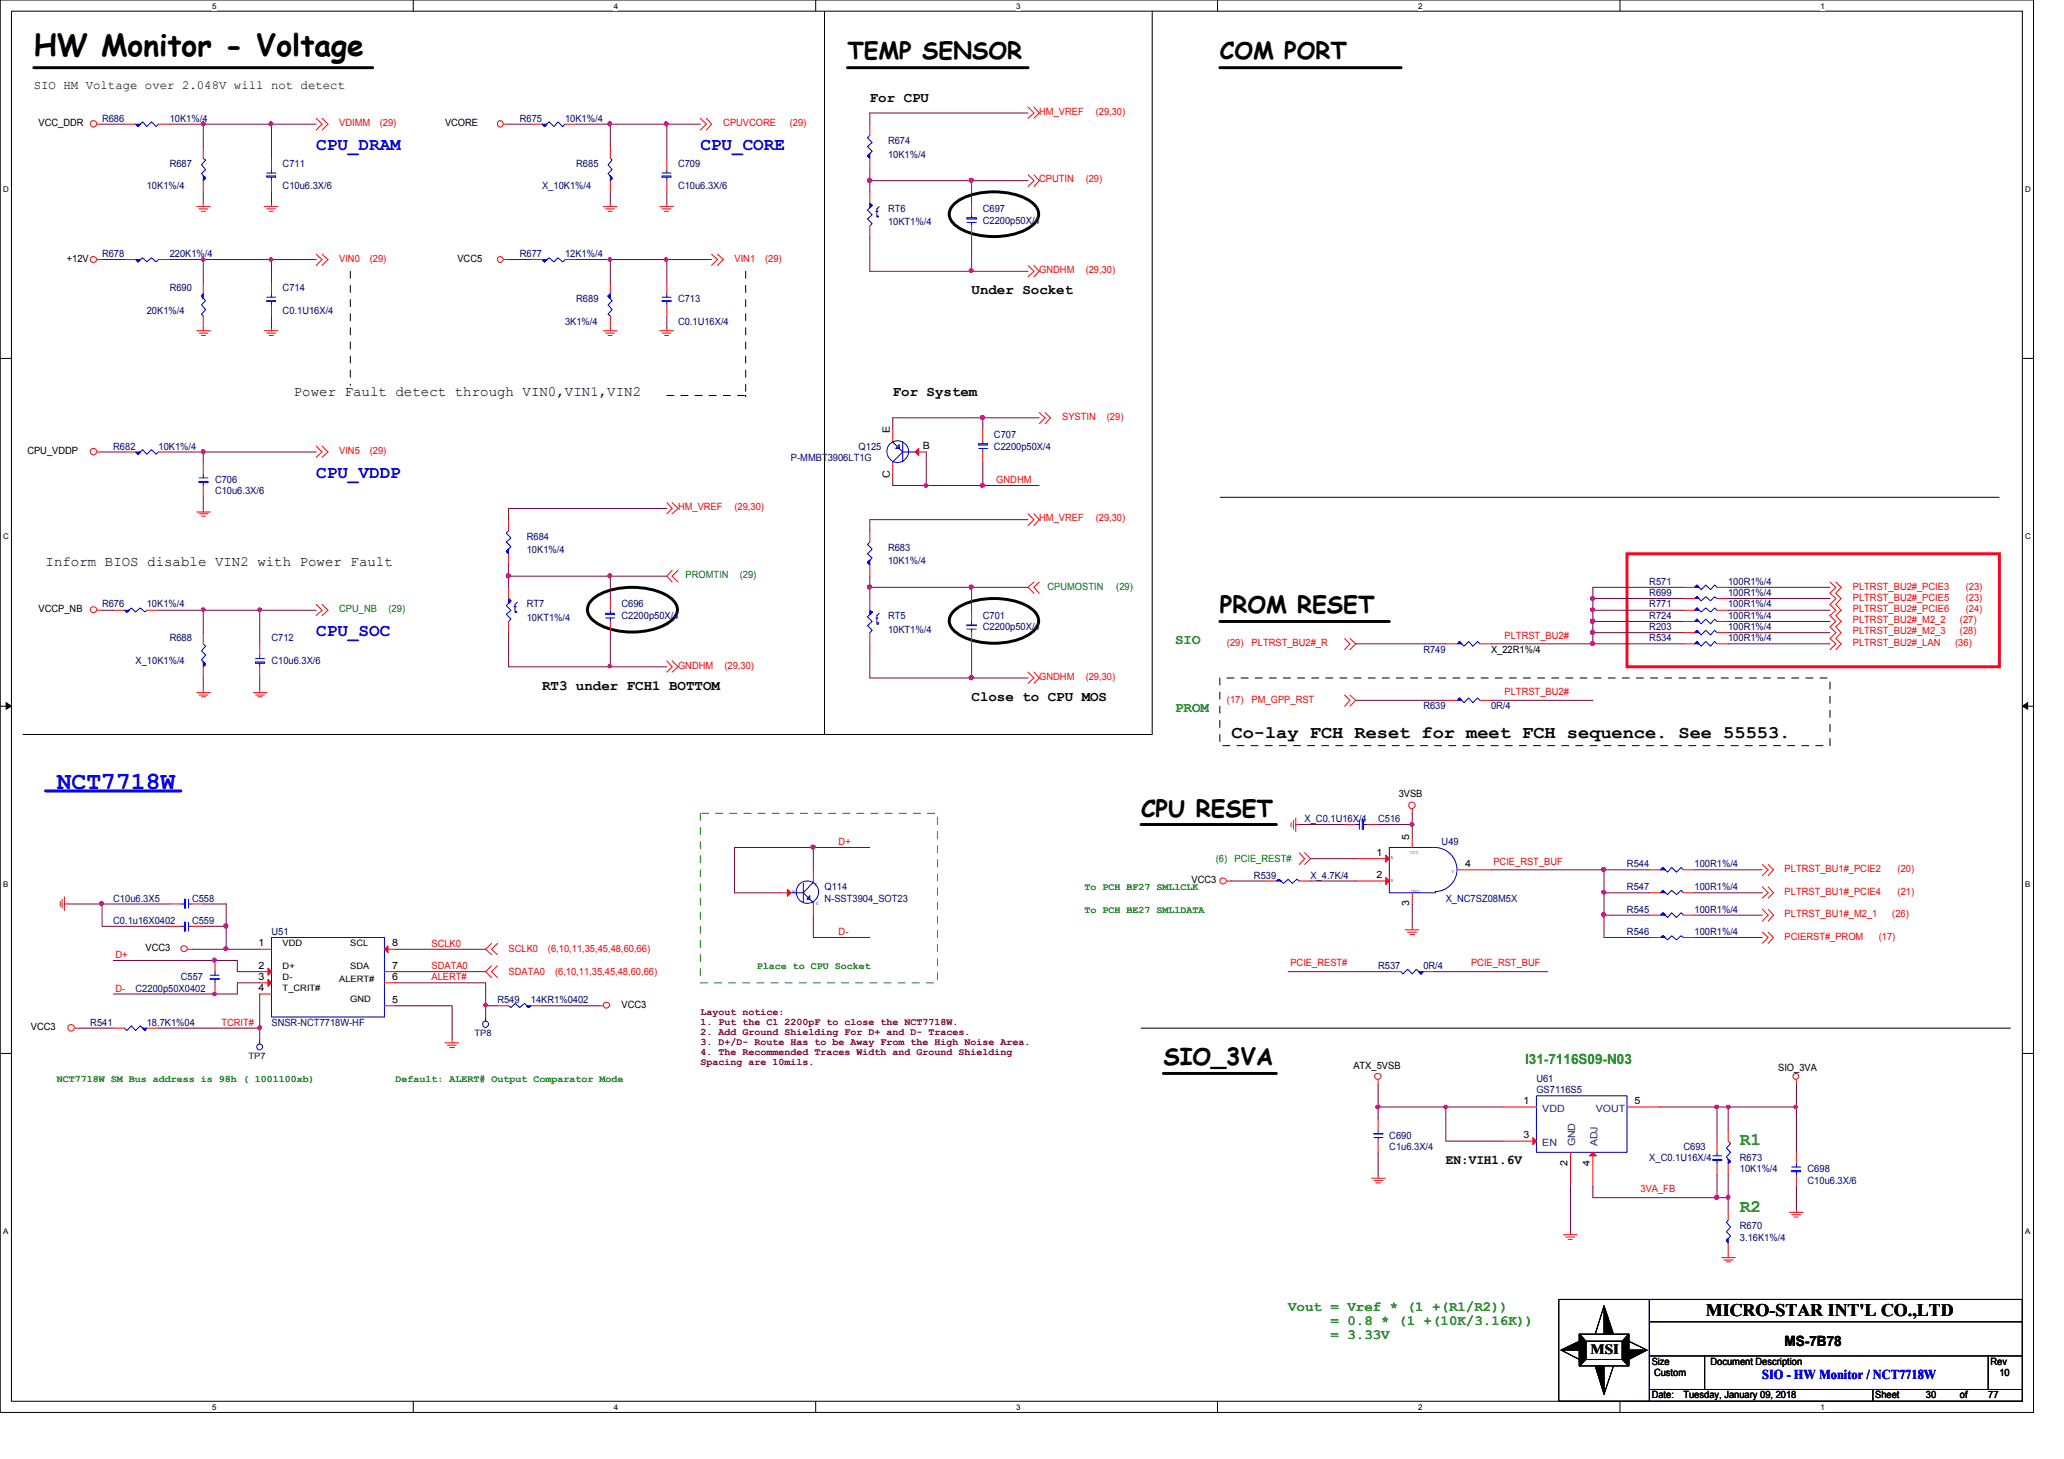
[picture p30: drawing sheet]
<svg xmlns="http://www.w3.org/2000/svg" width="297mm" height="210mm" viewBox="0 0 297 210" stroke-linecap="round" stroke-linejoin="round" font-family="sans-serif">
<defs><g id="words">
<text font-size="4.3" x="4.9" y="8">HW Monitor - Voltage</text>
<text font-size="3.6" fill="#00f" x="8.2" y="113.5">NCT7718W</text>
<g font-size="3.4">
<text x="122" y="8.6">TEMP SENSOR</text>
<text x="175.6" y="8.6">COM PORT</text>
<text x="175.6" y="88.2">PROM RESET</text>
<text x="164.2" y="117.5">CPU RESET</text>
<text x="167.4" y="153.2">SIO_3VA</text>
</g>
<g font-size="2.5" fill="#00f">
<text x="45.5" y="21.6">CPU_DRAM</text>
<text x="100.8" y="21.6">CPU_CORE</text>
<text x="45.5" y="68.7">CPU_VDDP</text>
<text x="45.5" y="91.5">CPU_SOC</text>
</g>
<g font-size="2.5">
<text x="177.2" y="106.2">Co-lay FCH Reset for meet FCH sequence. See 55553.</text>
<text x="245.5" y="189.3">MICRO-STAR INT'L CO.,LTD</text>
</g>
<g font-size="2.5" fill="#008000">
<text x="250.4" y="164.7">R1</text>
<text x="250.4" y="174.4">R2</text>
</g>
<g font-size="2">
<text x="125.2" y="14.6">For CPU</text>
<text x="139.8" y="42.3">Under Socket</text>
<text x="42.3" y="57">Power Fault detect through VIN0,VIN1,VIN2</text>
<text x="128.5" y="57">For System</text>
<text x="6.6" y="81.4">Inform BIOS disable VIN2 with Power Fault</text>
<text x="78" y="99.2">RT3 under FCH1 BOTTOM</text>
<text x="139.8" y="100.8">Close to CPU MOS</text>
<text x="228.9" y="194.7">MSI</text>
<text x="256.8" y="193.7">MS-7B78</text>
</g>
<g font-size="2" fill="#008000">
<text x="169.1" y="92.7">SIO</text>
<text x="169.1" y="102.4">PROM</text>
<text x="219.5" y="153.1">I31-7116S09-N03</text>
<text x="185.4" y="188.6">Vout = Vref * (1 +(R1/R2))</text>
<text x="191.5" y="190.7">= 0.8 * (1 +(10K/3.16K))</text>
<text x="191.5" y="192.7">= 3.33V</text>
</g>
<text font-size="1.9" x="208.1" y="167.5">EN:VIH1.6V</text>
<text font-size="1.9" fill="#00f" x="253.6" y="198.4">SIO - HW Monitor / NCT7718W</text>
<text font-size="1.8" x="4.9" y="12.8">SIO HM Voltage over 2.048V will not detect</text>
<g font-size="1.4" fill="#000080">
<text x="14.7" y="17.5">R686</text>
<text x="24.4" y="17.5">10K1%/4</text>
<text x="74.8" y="17.5">R675</text>
<text x="81.3" y="17.5">10K1%/4</text>
<text x="127.8" y="20.7">R674</text>
<text x="127.8" y="22.7">10K1%/4</text>
<text x="21.1" y="27.3">10K1%/4</text>
<text x="24.4" y="24">R687</text>
<text x="40.7" y="24">C711</text>
<text x="40.7" y="27.3">C10u6.3X/6</text>
<text x="78" y="27.3">X_10K1%/4</text>
<text x="82.9" y="24">R685</text>
<text x="97.6" y="24">C709</text>
<text x="97.6" y="27.3">C10u6.3X/6</text>
<text x="127.8" y="30.5">RT6</text>
<text x="127.8" y="32.4">10KT1%/4</text>
<text x="141.4" y="30.5">C697</text>
<text x="141.4" y="32.2">C2200p50X/4</text>
<text x="14.7" y="37">R678</text>
<text x="24.4" y="37">220K1%/4</text>
<text x="24.4" y="41.9">R690</text>
<text x="40.7" y="41.9">C714</text>
<text x="74.8" y="37">R677</text>
<text x="81.3" y="37">12K1%/4</text>
<text x="21.1" y="45.1">20K1%/4</text>
<text x="40.7" y="45.1">C0.1U16X/4</text>
<text x="81.3" y="46.7">3K1%/4</text>
<text x="82.9" y="43.5">R689</text>
<text x="97.6" y="43.5">C713</text>
<text x="97.6" y="46.7">C0.1U16X/4</text>
<text x="16.3" y="64.7">R682</text>
<text x="22.8" y="64.7">10K1%/4</text>
<text x="123.6" y="64.7">Q125</text>
<text x="143" y="63">C707</text>
<text x="143" y="64.7">C2200p50X/4</text>
<text x="30.9" y="69.5">C706</text>
<text x="30.9" y="71.1">C10u6.3X/6</text>
<text x="113.8" y="66.3">P-MMBT3906LT1G</text>
<text x="75.8" y="77.6">R684</text>
<text x="75.8" y="79.6">10K1%/4</text>
<text x="127.8" y="79.2">R683</text>
<text x="127.8" y="81.2">10K1%/4</text>
<text x="14.7" y="87.4">R676</text>
<text x="21.1" y="87.4">10K1%/4</text>
<text x="75.8" y="87.4">RT7</text>
<text x="75.8" y="89.3">10KT1%/4</text>
<text x="89.4" y="87.4">C696</text>
<text x="89.4" y="89.1">C2200p50X/4</text>
<text x="127.8" y="89.1">RT5</text>
<text x="141.4" y="89.1">C701</text>
<text x="237.4" y="85.8">R699</text>
<text x="237.4" y="87.4">R771</text>
<text x="237.4" y="89.1">R724</text>
<text x="237.4" y="84.2">R571</text>
<text x="248.7" y="85.8">100R1%/4</text>
<text x="248.7" y="87.4">100R1%/4</text>
<text x="248.7" y="89.1">100R1%/4</text>
<text x="248.7" y="84.2">100R1%/4</text>
<text x="19.5" y="95.5">X_10K1%/4</text>
<text x="24.4" y="92.3">R688</text>
<text x="39.1" y="92.3">C712</text>
<text x="39.1" y="95.5">C10u6.3X/6</text>
<text x="127.8" y="91">10KT1%/4</text>
<text x="141.4" y="90.7">C2200p50X/4</text>
<text x="204.8" y="93.9">R749</text>
<text x="237.4" y="92.3">R534</text>
<text x="237.4" y="90.7">R203</text>
<text x="248.7" y="92.3">100R1%/4</text>
<text x="248.7" y="90.7">100R1%/4</text>
<text x="204.8" y="102">R639</text>
<text x="214.6" y="102">0R/4</text>
<text x="187.7" y="118.3">X_C0.1U16X/4</text>
<text x="198.3" y="118.3">C516</text>
<text x="207.5" y="121.6">U49</text>
<text x="234.1" y="124.8">R544</text>
<text x="243.9" y="124.8">100R1%/4</text>
<text x="16.3" y="129.7">C10u6.3X5</text>
<text x="27.6" y="129.7">C558</text>
<text x="118.7" y="128">Q114</text>
<text x="118.7" y="129.7">N-SST3904_SOT23</text>
<text x="180.5" y="126.4">R539</text>
<text x="188.6" y="126.4">X_4.7K/4</text>
<text x="208.1" y="129.7">X_NC7SZ08M5X</text>
<text x="234.1" y="131.3">R545</text>
<text x="234.1" y="128">R547</text>
<text x="243.9" y="131.3">100R1%/4</text>
<text x="243.9" y="128">100R1%/4</text>
<text x="16.3" y="132.9">C0.1u16X0402</text>
<text x="27.6" y="132.9">C559</text>
<text x="39.1" y="134.5">U51</text>
<text x="234.1" y="134.5">R546</text>
<text x="243.9" y="134.5">100R1%/4</text>
<text x="19.5" y="142.7">C2200p50X0402</text>
<text x="26" y="141.1">C557</text>
<text x="198.3" y="139.4">R537</text>
<text x="204.8" y="139.4">0R/4</text>
<text x="13" y="147.6">R541</text>
<text x="21.1" y="147.6">18.7K1%04</text>
<text x="39.1" y="147.6">SNSR-NCT7718W-HF</text>
<text x="71.6" y="144.3">R549</text>
<text x="76.4" y="144.3">14KR1%0402</text>
<text x="221.1" y="155.7">U61</text>
<text x="221.1" y="157.3">GS7116S5</text>
<text x="199.9" y="163.8">C690</text>
<text x="199.9" y="165.4">C1u6.3X/4</text>
<text x="237.4" y="167">X_C0.1U16X/4</text>
<text x="242.3" y="165.4">C693</text>
<text x="250.4" y="167">R673</text>
<text x="250.4" y="168.7">10K1%/4</text>
<text x="260.1" y="168.7">C698</text>
<text x="260.1" y="170.3">C10u6.3X/6</text>
<text x="250.4" y="176.8">R670</text>
<text x="250.4" y="178.5">3.16K1%/4</text>
</g>
<g font-size="1.4" fill="#f00">
<text x="149.6" y="16.5">HM_VREF</text>
<text x="157.7" y="16.5">(29,30)</text>
<text x="48.8" y="18.1">VDIMM</text>
<text x="54.6" y="18.1">(29)</text>
<text x="104.1" y="18.1">CPUVCORE</text>
<text x="113.7" y="18.1">(29)</text>
<text x="149.6" y="26.2">CPUTIN</text>
<text x="156.2" y="26.2">(29)</text>
<text x="48.8" y="37.7">VIN0</text>
<text x="53.2" y="37.7">(29)</text>
<text x="105.7" y="37.7">VIN1</text>
<text x="110.1" y="37.7">(29)</text>
<text x="149.6" y="39.3">GNDHM</text>
<text x="156.2" y="39.3">(29,30)</text>
<text x="48.8" y="65.3">VIN5</text>
<text x="53.2" y="65.3">(29)</text>
<text x="152.9" y="60.5">SYSTIN</text>
<text x="159.3" y="60.5">(29)</text>
<text x="143.4" y="69.5">GNDHM</text>
<text x="97.6" y="73.4">HM_VREF</text>
<text x="105.7" y="73.4">(29,30)</text>
<text x="149.6" y="75">HM_VREF</text>
<text x="157.7" y="75">(29,30)</text>
<text x="266.7" y="88.1">PLTRST_BU2#_PCIE6</text>
<text x="266.7" y="84.8">PLTRST_BU2#_PCIE3</text>
<text x="266.7" y="86.4">PLTRST_BU2#_PCIE5</text>
<text x="266.7" y="89.7">PLTRST_BU2#_M2_2</text>
<text x="282.1" y="89.7">(27)</text>
<text x="282.9" y="88.1">(24)</text>
<text x="282.9" y="84.8">(23)</text>
<text x="282.9" y="86.4">(23)</text>
<text x="176.6" y="93">(29)</text>
<text x="180.1" y="93">PLTRST_BU2#_R</text>
<text x="216.5" y="91.9">PLTRST_BU2#</text>
<text x="266.7" y="93">PLTRST_BU2#_LAN</text>
<text x="266.7" y="91.3">PLTRST_BU2#_M2_3</text>
<text x="281.4" y="93">(36)</text>
<text x="282.1" y="91.3">(28)</text>
<text x="97.6" y="96.2">GNDHM</text>
<text x="104.3" y="96.2">(29,30)</text>
<text x="149.6" y="97.8">GNDHM</text>
<text x="156.2" y="97.8">(29,30)</text>
<text x="176.6" y="101.1">(17)</text>
<text x="180.1" y="101.1">PM_GPP_RST</text>
<text x="216.5" y="100">PLTRST_BU2#</text>
<text x="120.7" y="121.6">D+</text>
<text x="214.9" y="124.4">PCIE_RST_BUF</text>
<text x="256.8" y="125.5">PLTRST_BU1#_PCIE2</text>
<text x="273.1" y="125.5">(20)</text>
<text x="256.8" y="131.9">PLTRST_BU1#_M2_1</text>
<text x="256.8" y="128.7">PLTRST_BU1#_PCIE4</text>
<text x="272.3" y="131.9">(26)</text>
<text x="273.1" y="128.7">(21)</text>
<text x="16.6" y="137.8">D+</text>
<text x="62.1" y="136.2">SCLK0</text>
<text x="73.2" y="137">SCLK0</text>
<text x="78.9" y="137">(6,10,11,35,45,48,60,66)</text>
<text x="120.7" y="134.5">D-</text>
<text x="256.8" y="135.2">PCIERST#_PROM</text>
<text x="270.4" y="135.2">(17)</text>
<text x="16.6" y="142.7">D-</text>
<text x="62.1" y="141.1">ALERT#</text>
<text x="62.1" y="139.4">SDATA0</text>
<text x="73.2" y="140.2">SDATA0</text>
<text x="79.9" y="140.2">(6,10,11,35,45,48,60,66)</text>
<text x="185.7" y="139">PCIE_REST#</text>
<text x="211.7" y="139">PCIE_RST_BUF</text>
<text x="31.9" y="147.6">TCRIT#</text>
<text x="236.1" y="171.5">3VA_FB</text>
</g>
<g font-size="1.4">
<text x="5.5" y="18.1">VCC_DDR</text>
<text x="64" y="18.1">VCORE</text>
<text x="9.6" y="37.7">+12V</text>
<text x="65.8" y="37.7">VCC5</text>
<text x="3.9" y="65.3">CPU_VDDP</text>
<text x="128.1" y="62.3" transform="rotate(-90 128.1 62.3)">E</text>
<text x="132.8" y="64.6">B</text>
<text x="128.1" y="68.8" transform="rotate(-90 128.1 68.8)">C</text>
<text x="5.5" y="88.1">VCCP_NB</text>
<text x="214.6" y="93.9">X_22R1%/4</text>
<text x="201.3" y="114.7">3VSB</text>
<text x="198.1" y="123.1">1</text>
<text x="202.8" y="120.8" transform="rotate(-90 202.8 120.8)">5</text>
<text x="210.9" y="124.7">4</text>
<text x="171.5" y="127.1">VCC3</text>
<text x="198.1" y="126.3">2</text>
<text x="202.8" y="130.4" transform="rotate(-90 202.8 130.4)">3</text>
<text x="21" y="136.8">VCC3</text>
<text x="37.2" y="136.1">1</text>
<text x="56.4" y="136.1">8</text>
<text x="37.2" y="139.4">2</text>
<text x="37.2" y="141">3</text>
<text x="37.2" y="142.6">4</text>
<text x="56.4" y="141">6</text>
<text x="56.4" y="139.4">7</text>
<text x="4.4" y="148.2">VCC3</text>
<text x="56.4" y="144.3">5</text>
<text x="89.4" y="144.9">VCC3</text>
<text x="194.8" y="153.8">ATX_5VSB</text>
<text x="255.9" y="154.1">SIO_3VA</text>
<text x="219.2" y="158.8">1</text>
<text x="235.2" y="158.8">5</text>
<text x="219.2" y="163.7">3</text>
<text x="225.6" y="167.7" transform="rotate(-90 225.6 167.7)">2</text>
<text x="228.8" y="167.7" transform="rotate(-90 228.8 167.7)">4</text>
<text x="237.7" y="196.3">Size</text>
<text x="238" y="198">Custom</text>
<text x="246.2" y="196.3">Document Description</text>
<text x="286.5" y="196.3">Rev</text>
<text x="287.7" y="198">10</text>
<text x="237.7" y="201.2">Date:</text>
<text x="242.3" y="201.2">Tuesday, January 09, 2018</text>
<text x="269.9" y="201.2">Sheet</text>
<text x="277.2" y="201.2">30</text>
<text x="282.1" y="201.2">of</text>
<text x="286.1" y="201.2">77</text>
</g>
<g font-size="1.4" fill="#008000">
<text x="98.7" y="83.1">PROMTIN</text>
<text x="106.5" y="83.1">(29)</text>
<text x="48.8" y="88.1">CPU_NB</text>
<text x="55.9" y="88.1">(29)</text>
<text x="150.7" y="84.8">CPUMOSTIN</text>
<text x="160.7" y="84.8">(29)</text>
<text x="175" y="124">(6)</text>
<text x="177.7" y="124">PCIE_REST#</text>
<text x="156.1" y="128">To PCH BF27 SML1CLK</text>
<text x="156.1" y="131.3">To PCH BE27 SML1DATA</text>
<text x="108.9" y="139.4">Place to CPU Socket</text>
<text x="8.2" y="155.7">NCT7718W SM Bus address is 98h ( 1001100xb)</text>
<text x="56.9" y="155.7">Default: ALERT# Output Comparator Mode</text>
</g>
<g font-size="1.4" fill="#800000">
<text x="100.8" y="146">Layout notice:</text>
<text x="100.8" y="147.4">1. Put the C1 2200pF to close the NCT7718W.</text>
<text x="100.8" y="148.8">2. Add Ground Shielding For D+ and D- Traces.</text>
<text x="100.8" y="150.3">3. D+/D- Route Has to be Away From the High Noise Area.</text>
<text x="100.8" y="151.7">4. The Recommended Traces Width and Ground Shielding</text>
<text x="100.8" y="153.2">Spacing are 10mils.</text>
</g>
<g font-size="1.4" fill="#004080">
<text x="222" y="159.9">VDD</text>
<text x="229.7" y="159.9">VOUT</text>
<text x="222" y="164.8">EN</text>
<text x="226.7" y="164.9" transform="rotate(-90 226.7 164.9)">GND</text>
<text x="229.9" y="164.9" transform="rotate(-90 229.9 164.9)">ADJ</text>
</g>
<g font-size="1.3">
<text x="40.7" y="136.1">VDD</text>
<text x="50.4" y="136.1">SCL</text>
<text x="40.7" y="139.4">D+</text>
<text x="40.7" y="141">D-</text>
<text x="40.7" y="142.6">T_CRIT#</text>
<text x="48.8" y="141.3">ALERT#</text>
<text x="50.4" y="139.4">SDA</text>
<text x="50.4" y="144.2">GND</text>
</g>
<g font-size="1.3" fill="#000080">
<text x="68.3" y="149.1">TP8</text>
<text x="35.8" y="152.3">TP7</text>
</g>
<g font-size="1.1">
<text x="30.5" y="1.3">5</text>
<text x="88.3" y="1.3">4</text>
<text x="146.3" y="1.3">3</text>
<text x="204.1" y="1.3">2</text>
<text x="262" y="1.3">1</text>
<text x=".5" y="27.6">D</text>
<text x="291.5" y="27.6">D</text>
<text x=".5" y="77.6">C</text>
<text x="291.5" y="77.6">C</text>
<text x=".5" y="127.6">B</text>
<text x="291.5" y="127.6">B</text>
<text x=".5" y="177.5">A</text>
<text x="291.5" y="177.5">A</text>
<text x="30.5" y="202.9">5</text>
<text x="88.3" y="202.9">4</text>
<text x="146.3" y="202.9">3</text>
<text x="204.1" y="202.9">2</text>
<text x="262" y="202.9">1</text>
</g>
<g font-size=".8" fill="#00f">
<text x="200.1" y="123.6">A</text>
<text x="202.9" y="122.9">VCC</text>
<text x="208.9" y="125.6">Y</text>
<text x="114" y="128.5">B</text>
<text x="117.2" y="127.5">C</text>
<text x="117.4" y="130.1">E</text>
<text x="200.1" y="126.9">B</text>
<text x="203.1" y="128.5">GND</text>
</g>
</g></defs>
<path d="M0 0h292.7v203.2h-292.7zM1.6 1.6h289.4v200h-289.4z" fill="none" stroke="#000" stroke-width=".14"/>
<g fill="#fff">
<path d="M30.5 .3h.6v1.2h-.6z"/>
<path d="M30.5 201.8h.6v1.3h-.6z"/>
</g>
<path d="M59.5 0v1.6M59.5 201.6v1.6" fill="none" stroke="#000" stroke-width=".14"/>
<g fill="#fff">
<path d="M88.3 .3h.6v1.2h-.6z"/>
<path d="M88.3 201.8h.6v1.3h-.6z"/>
</g>
<path d="M117.4 0v1.6M117.4 201.6v1.6" fill="none" stroke="#000" stroke-width=".14"/>
<g fill="#fff">
<path d="M146.3 .3h.6v1.2h-.6z"/>
<path d="M146.3 201.8h.6v1.3h-.6z"/>
</g>
<path d="M175.2 0v1.6M175.2 201.6v1.6" fill="none" stroke="#000" stroke-width=".14"/>
<g fill="#fff">
<path d="M204.1 .3h.6v1.2h-.6z"/>
<path d="M204.1 201.8h.6v1.3h-.6z"/>
</g>
<path d="M233.1 0v1.6M233.1 201.6v1.6" fill="none" stroke="#000" stroke-width=".14"/>
<g fill="#fff">
<path d="M262 .3h.6v1.2h-.6z"/>
<path d="M262 201.8h.6v1.3h-.6z"/>
<path d="M.5 26.6h.7v1.3h-.7z"/>
<path d="M291.5 26.6h.7v1.3h-.7z"/>
<path d="M.5 76.5h.7v1.3h-.7z"/>
<path d="M291.5 76.5h.7v1.3h-.7z"/>
</g>
<path d="M0 51.6h1.6M291 51.6h1.7" fill="none" stroke="#000" stroke-width=".14"/>
<g fill="#fff">
<path d="M.5 126.6h.6v1.2h-.6z"/>
<path d="M291.5 126.6h.6v1.2h-.6z"/>
</g>
<path d="M0 101.6h1.6M.9 101.1l.7 .5-.7 .4zM291 101.6l.8-.5v.9zM291 101.6h1.7" fill="none" stroke="#000" stroke-width=".14"/>
<path d="M.9 101.1l.7 .5-.7 .4zM291 101.6l.8-.5v.9z" fill="#000"/>
<g fill="#fff">
<path d="M.5 176.5h.6v1.3h-.6z"/>
<path d="M291.5 176.5h.6v1.3h-.6z"/>
</g>
<g fill="none" stroke="#000" stroke-width=".14">
<path d="M118.7 1.6v104.1M165.8 1.6v104.1h-162.5M175.6 71.5h112.1M0 151.6h1.6M164.2 147.9h125.2M291 151.6h1.7M224.3 186.9h66.7v14.7h-66.7zM224.7 194.2l2.6 1.4M224.7 194.2l2.6-1.2v1.2zM227.3 191.9h7.1v4.6h-7.1zM227.3 191.9l.9 1.1v2.6l-.9 .9zM227.3 191.9l.9 1.1"/>
<path d="M228.2 193h5.3v2.6h-5.3zM228.2 195.6l-.9 .9M229.6 196.5h1.2v4.1zM230.8 187.9l1.4 4h-1.4zM230.8 187.9l-1.2 4M232.2 196.5l-1.4 4.1M233.5 195.6l.9 .9M234.4 191.9v4.6l-.9-.9v-2.6zM234.4 191.9l-.9 1.1M234.4 194.2h2.6l-2.6 1.4zM234.4 193l2.6 1.2M237.4 199.9h53.6"/>
<path d="M237.4 195.1h53.6M237.4 190.2h53.6M237.4 186.9v14.7M245.3 195.1v4.8M269.5 199.9v1.7M286.1 195.1v4.8"/>
</g>
<path d="M4.9 9.7h48.7M122 9.7h26M175.6 9.7h26M137.5 29.2a10.4 10.4 0 0 1 8.8-1.2 4.7 4.7 0 0 1 3.1 2.2 1.91 1.91 0 0 1-.8 2.2 10.2 10.2 0 0 1-8.8 1.2 4.8 4.8 0 0 1-3.1-2.2 1.94 1.94 0 0 1 .8-2.2zM85.4 86.1a10.4 10.4 0 0 1 8.8-1.2 4.8 4.8 0 0 1 3.2 2.2 1.89 1.89 0 0 1-.8 2.2 10.4 10.4 0 0 1-8.9 1.2 4.8 4.8 0 0 1-3.1-2.2 1.94 1.94 0 0 1 .8-2.2zM137.5 87.7a10.4 10.4 0 0 1 8.8-1.2 4.7 4.7 0 0 1 3.1 2.2 1.91 1.91 0 0 1-.8 2.2 10.2 10.2 0 0 1-8.8 1.2 4.8 4.8 0 0 1-3.1-2.2 1.94 1.94 0 0 1 .8-2.2zM175.6 89.4h24.3M164.2 118.6h19.5M167.4 154.4h16.3" fill="none" stroke="#000" stroke-width=".42"/>
<path d="M50.4 39v16.3M107.3 39v17.9M50.4 55.3h.1M96 56.9h11.3M107.3 56.9h.1M175.6 97.5h87.8v9.8h-87.8z" fill="none" stroke="#000" stroke-width=".14" stroke-dasharray="1 1 1 1 1 1 1 1"/>
<path d="M234.1 79.7h53.6v16.2h-53.6z" fill="none" stroke="#f00" stroke-width=".42"/>
<path d="M6.6 113.8h19.4" fill="none" stroke="#00f" stroke-width=".42"/>
<path d="M100.8 117h34.1v24.4h-34.1z" fill="none" stroke="#008000" stroke-width=".14" stroke-dasharray="1 1 1 1 1 1 1 1"/>
<g fill="none" stroke="#f00" stroke-width=".14">
<path d="M14 17.9h.7M45.5 17l.9 .9-.9 .8M46.4 17l.8 .9-.8 .8M72.5 17.9h.7M100.8 17l.8 .9-.8 .8M101.6 17l.8 .9-.8 .8M148 15.4l.8 .9-.8 .7M148.8 15.4l.8 .9-.8 .7M14 37.3h.7M28.3 29.7h2M28.7 30.1h1.2M29 30.4h.6"/>
<path d="M29.2 29.2v.5M38.1 29.7h1.9M38.4 30.1h1.3M38.7 30.4h.6M39.1 29.2v.5M45.5 36.6l.9 .7-.9 .9M46.4 36.6l.8 .7-.8 .9M72.5 37.3h.7M86.8 29.7h2M87.2 30.1h1.2M87.5 30.4h.6M87.8 29.2v.5"/>
<path d="M95 29.7h1.9M95.3 30.1h1.3M95.6 30.4h.6M96 29.2v.5M102.4 36.6l.8 .7-.8 .9M103.2 36.6l.9 .7-.9 .9M148 38.2l.8 .8-.8 .8M148 25.1l.8 .9-.8 .8M148.8 38.2l.8 .8-.8 .8M148.8 25.1l.8 .9-.8 .8M28.3 47.6h2M28.7 47.9h1.2"/>
<path d="M29 48.3h.6M29.2 47.2v.4M38.1 47.6h1.9M38.4 47.9h1.3M38.7 48.3h.6M39.1 47.2v.4M86.8 47.6h2M87.2 47.9h1.2M87.5 48.3h.6M87.8 47.2v.4M95 47.6h1.9M95.3 47.9h1.3"/>
<path d="M95.6 48.3h.6M96 47.2v.4M149.6 59.4l.8 .7-.8 .9M150.4 59.4l.8 .7-.8 .9M14 65h.7M28.3 73.7h2M28.7 73.9h1.2M29 74.3h.6M29.2 73.2v.5M45.5 64.2l.9 .8-.9 .8M46.4 64.2l.8 .8-.8 .8M96 72.3l.7 .9-.7 .7"/>
<path d="M96.7 72.3l.9 .9-.9 .7M148 73.9l.8 .9-.8 .8M148.8 73.9l.8 .9-.8 .8M14 87.8h.7M28.3 99.7h2M28.7 100h1.2M29.2 99.1v.6M36.4 99.7h2M36.8 100h1.3M37.4 99.1v.6M45.5 87l.9 .8-.9 .8M46.4 87l.8 .8-.8 .8"/>
<path d="M96 95.1l.7 .8-.7 .8M96.7 82l-.7 .9 .7 .8M96.7 95.1l.9 .8-.9 .8M97.6 82l-.9 .9 .9 .8M148 96.7l.8 .8-.8 .8M148.8 96.7l.8 .8-.8 .8M148.8 83.7l-.8 .8 .8 .8M149.6 83.7l-.8 .8 .8 .8M193.5 91.9l.8 .7-.8 .9M193.5 100l.8 .8-.8 .8M194.3 91.9l.8 .7-.8 .9M194.3 100l.8 .8-.8 .8"/>
<path d="M263.4 83.7l.8 .8-.8 .8 .8 .8-.8 .9 .8 .8-.8 .8 .8 .8-.8 .8 .8 .8-.8 .9 .8 .7-.8 .9M264.2 83.7l.8 .8-.8 .8 .8 .8-.8 .9 .8 .8-.8 .8 .8 .8-.8 .8 .8 .8-.8 .9 .8 .7-.8 .9M29 100.2h.6M37.1 100.2h.6M185.8 118.4v.6M186.1 118v1.3M186.5 118.6h.5M186.5 117.7v1.9M203.2 116.4v.6M8.7 129.7v.7M8.9 129.4v1.2M9.3 130.1h.5"/>
<path d="M9.3 129v2M27 136.6h.6M70.7 135.7l-.8 .9 .8 .7M70.7 138.9l-.8 .9 .8 .8M71.6 135.7l-.9 .9 .9 .7M71.6 138.9l-.9 .9 .9 .8M176.6 126.7h.7M187 122.7l.7 .8-.7 .9M187.7 122.7l.9 .8-.9 .9M202.2 133.8h2M202.6 134.1h1.2M202.9 134.5h.7"/>
<path d="M203.2 133.3v.5M253.6 124.4l.9 .7-.9 .9M253.6 130.8l.9 .9-.9 .8M253.6 134.1l.9 .8-.9 .8M253.6 127.6l.9 .8-.9 .8M254.5 124.4l.7 .7-.7 .9M254.5 130.8l.7 .9-.7 .8M254.5 134.1l.7 .8-.7 .8M254.5 127.6l.7 .8-.7 .8M10.8 147.9h.6M64 150h2M64.4 150.4h1.3"/>
<path d="M64.7 150.7h.7M65.1 149.5v.5M86.1 144.7h.7M198.3 155.4v.6M258.5 155.4v.6M197.4 169.5h1.9M197.7 169.8h1.3M198 170.2h.7M198.3 169.1v.4M225 177.6h2M225.3 178h1.3M225.7 178.3h.6"/>
<path d="M226 177.2v.4M257.5 174.4h2M257.9 174.8h1.2M258.2 175.1h.6M258.5 173.9v.5M247.8 180.9h1.9M248.1 181.3h1.3M248.5 181.5h.5M248.7 180.4v.5"/>
<circle cx="13.4" cy="17.8" r=".48"/>
<circle cx="72" cy="17.8" r=".45"/>
<circle cx="13.5" cy="37.3" r=".45"/>
<circle cx="72" cy="37.3" r=".42"/>
<circle cx="13.4" cy="65" r=".48"/>
<circle cx="13.5" cy="87.7" r=".45"/>
<circle cx="203.2" cy="115.9" r=".48"/>
<circle cx="26.5" cy="136.5" r=".45"/>
<circle cx="176" cy="126.7" r=".45"/>
<circle cx="10.2" cy="147.9" r=".48"/>
<circle cx="87.3" cy="144.6" r=".45"/>
<circle cx="198.3" cy="154.8" r=".45"/>
<circle cx="258.4" cy="154.8" r=".42"/>
</g>
<g fill="#000">
<path d="M224.7 194.2l2.6-1.2v1.2zM230.8 187.9l1.4 4h-1.4zM234.4 194.2h2.6l-2.6 1.4zM229.6 196.5h1.2v4.1z"/>
<path d="M227.3 191.9l.9 1.1v2.6l-.9 .9z" fill-rule="evenodd"/>
<path d="M227.3 191.9l.9 1.1v2.6l-.9 .9z" fill-rule="evenodd"/>
<path d="M227.3 191.9l.9 1.1v2.6l-.9 .9z" fill-rule="evenodd"/>
<path d="M234.4 191.9v4.6l-.9-.9v-2.6z" fill-rule="evenodd"/>
<path d="M234.4 191.9v4.6l-.9-.9v-2.6z" fill-rule="evenodd"/>
<path d="M234.4 191.9v4.6l-.9-.9v-2.6z" fill-rule="evenodd"/>
</g>
<path d="M17.9 147.9l.3 .4 .7-.7 .6 .7 .7-.7 .7 .7 .2-.4" fill="none" stroke="#00f" stroke-width=".14"/>
<path d="M20.5 147.9h.6l-.2 .4z" fill-rule="evenodd" fill="#00f"/>
<path d="M28.7 69.3h1.2v.1h-1.2zM28.7 68.8h1.2M29.2 69.4v.5M29.2 68.2v.6M183.7 126.7l.3-.2 .7 .6 .7-.6 .6 .6 .6-.6 .4 .2M20.5 147.9h.6l-.2 .4z" fill="none" stroke="#00f" stroke-width=".14"/>
<path d="M29.2 69.9v1.6M29.2 66.6v1.6M16.3 147.9h1.6M21.1 147.9h1.7" fill="none" stroke="#f00" stroke-width=".14"/>
<path d="M183.7 126.7l.3-.2 .4 .2-.4-.2 .4 .2z" fill-rule="evenodd" fill="#00f"/>
<path d="M38.4 43.3h1.3v.1h-1.3zM38.4 42.8h1.3M39.1 43.4v.5M39.1 42.2v.6M140.8 63.8h1.3v.2h-1.3zM140.8 64.5h1.3M141.4 63.4v.4M141.4 64.5v.5M183.7 126.7l.3-.2 .4 .2-.4-.2 .4 .2zM239 131.7l.3-.4 .7 .7 .6-.7 .7 .7 .6-.7 .4 .4" fill="none" stroke="#00f" stroke-width=".14"/>
<path d="M39.1 43.9v1.6M39.1 40.6v1.6M141.4 61.7v1.7M141.4 65v1.6M182.1 126.7h1.6M187 126.7h1.6" fill="none" stroke="#f00" stroke-width=".14"/>
<path d="M239.3 131.3l.4 .4h-.7l.3-.4 .4 .4z" fill-rule="evenodd" fill="#00f"/>
<path d="M239.3 131.3l.4 .4h-.7l.3-.4 .4 .4zM248.7 164.2l.3 .3-.5 .7 .5 .6-.5 .7 .5 .6-.3 .3" fill="none" stroke="#00f" stroke-width=".14"/>
<path d="M237.4 131.7h1.6M242.3 131.7h1.6" fill="none" stroke="#f00" stroke-width=".14"/>
<path d="M248.7 166.8l.3 .3-.3 .3v-.6l.3 .3z" fill-rule="evenodd" fill="#00f"/>
<path d="M243.9 86.1l.3-.2 .6 .5 .7-.5 .7 .5 .6-.5 .3 .2M248.7 166.8l.3 .3-.3 .3v-.6l.3 .3z" fill="none" stroke="#00f" stroke-width=".14"/>
<path d="M248.7 167.4v1.7M248.7 162.6v1.6" fill="none" stroke="#f00" stroke-width=".14"/>
<path d="M243.9 86.1l.3-.2 .3 .2-.3-.2 .3 .2z" fill-rule="evenodd" fill="#00f"/>
<path d="M243.9 87.8l.3-.3 .6 .6 .7-.6 .7 .6 .6-.6 .3 .3M243.9 86.1l.3-.2 .3 .2-.3-.2 .3 .2z" fill="none" stroke="#00f" stroke-width=".14"/>
<path d="M242.3 86.1h1.6M247.1 86.1h1.6" fill="none" stroke="#f00" stroke-width=".14"/>
<path d="M244.2 87.5l.3 .3h-.6l.3-.3 .3 .3z" fill-rule="evenodd" fill="#00f"/>
<path d="M38.4 25.3h1.3v.2h-1.3zM38.4 24.9h1.3M39.1 25.5v.5M39.1 24.4v.5M244.2 87.5l.3 .3h-.6l.3-.3 .3 .3zM248.7 175.5l-.2 .4 .5 .6-.5 .7 .5 .6-.5 .7 .2 .3" fill="none" stroke="#00f" stroke-width=".14"/>
<path d="M39.1 26v1.6M39.1 22.8v1.6M242.3 87.8h1.6M247.1 87.8h1.6" fill="none" stroke="#f00" stroke-width=".14"/>
<path d="M248.7 178.1v.7l-.2-.3z" fill-rule="evenodd" fill="#00f"/>
<path d="M19.5 37.3l.4 .4 .6-.6 .6 .6 .7-.6 .7 .6 .3-.4M248.7 178.1v.7l-.2-.3z" fill="none" stroke="#00f" stroke-width=".14"/>
<path d="M248.7 178.8v1.6M248.7 173.9v1.6" fill="none" stroke="#f00" stroke-width=".14"/>
<path d="M19.5 37.3h.7l-.3 .4 .3-.4-.3 .4z" fill-rule="evenodd" fill="#00f"/>
<path d="M19.5 37.3h.7l-.3 .4 .3-.4-.3 .4zM29.2 92.6l.4 .4-.6 .6 .6 .6-.6 .7 .6 .7-.4 .3M26 133.3h.5M26.5 132.7h.2v1.2h-.2zM27.1 132.7v1.2M27.1 133.3h.5" fill="none" stroke="#00f" stroke-width=".14"/>
<path d="M17.9 37.3h1.6M22.8 37.3h1.6M24.4 133.3h1.6M27.6 133.3h1.6" fill="none" stroke="#f00" stroke-width=".14"/>
<path d="M29.2 95.3l.4 .3-.4 .3v-.6l.4 .3z" fill-rule="evenodd" fill="#00f"/>
<g fill="none" stroke="#00f" stroke-width=".14">
<path d="M139.1 31.3h1.4v.2h-1.4zM139.1 32h1.4M139.8 30.9v.4M139.8 32v.5M29.2 95.3l.4 .3-.4 .3v-.6l.4 .3zM239 134.9l.3-.3 .7 .6 .6-.6 .7 .6 .6-.6 .4 .3M37.4 149.5v.7"/>
<circle cx="37.4" cy="150.6" r=".42"/>
</g>
<path d="M139.8 29.2v1.7M139.8 32.5v1.6M29.2 95.9v1.6M29.2 91v1.6M37.4 149.5h.1" fill="none" stroke="#f00" stroke-width=".14"/>
<path d="M239 134.9l.3-.3 .4 .3-.4-.3 .4 .3z" fill-rule="evenodd" fill="#00f"/>
<g fill="none" stroke="#00f" stroke-width=".14">
<path d="M113.8 128.4h1.8M115.6 127.1v2.6M116.5 128.9v.5h-.4zM117.1 126.7v.2l-1.5 1.5 1.5 1.5v.2M239 134.9l.3-.3 .4 .3-.4-.3 .4 .3z"/>
<circle cx="116.2" cy="128.4" r="1.61"/>
</g>
<path d="M237.4 134.9h1.6M242.3 134.9h1.6" fill="none" stroke="#f00" stroke-width=".14"/>
<path d="M113.3 127.9l.5 .5-.5 .6z" fill="#f00"/>
<path d="M112.2 128.4h1.6M113.3 127.9l.5 .5-.5 .6zM117.1 125.1v1.6M117.1 130.1v1.6" fill="none" stroke="#f00" stroke-width=".14"/>
<path d="M78 17.9l.4 .3 .6-.7 .7 .7 .6-.7 .7 .7 .3-.3" fill="none" stroke="#00f" stroke-width=".14"/>
<path d="M78 17.9h.7l-.3 .3 .3-.3-.3 .3z" fill-rule="evenodd" fill="#00f"/>
<path d="M78 17.9h.7l-.3 .3 .3-.3-.3 .3zM73.2 144.7l.3 .3 .6-.6 .7 .6 .7-.6 .6 .6 .3-.3" fill="none" stroke="#00f" stroke-width=".14"/>
<path d="M76.4 17.9h1.6M81.3 17.9h1.6" fill="none" stroke="#f00" stroke-width=".14"/>
<path d="M75.8 144.7h.6l-.3 .3z" fill-rule="evenodd" fill="#00f"/>
<path d="M125.2 29.2l.3 .3-.7 .7 .7 .7-.7 .6 .7 .7-.3 .3M75.8 144.7h.6l-.3 .3z" fill="none" stroke="#00f" stroke-width=".14"/>
<path d="M71.6 144.7h1.6M76.4 144.7h1.6" fill="none" stroke="#f00" stroke-width=".14"/>
<path d="M125.2 29.2l.3 .3-.3 .4 .3-.4-.3 .4z" fill-rule="evenodd" fill="#00f"/>
<path d="M125.2 29.2l.3 .3-.3 .4 .3-.4-.3 .4zM126 30.4h.4M126.2 31.1l.2 .1h-.1zM126.5 29.7l-.3 .4v1M239 128.4l.3-.3 .7 .6 .6-.6 .7 .6 .6-.6 .4 .3M197.7 163.1h1.3v.1h-1.3zM197.7 163.7h1.3M198.3 162.6v.5M198.3 163.7v.5" fill="none" stroke="#00f" stroke-width=".14"/>
<path d="M125.2 27.6v1.6M125.2 32.5v1.6M198.3 161v1.6M198.3 164.2v1.6" fill="none" stroke="#f00" stroke-width=".14"/>
<path d="M239.3 128.1l.4 .3h-.7l.3-.3 .4 .3z" fill-rule="evenodd" fill="#00f"/>
<path d="M243.9 89.4l.3-.3 .6 .6 .7-.6 .7 .6 .6-.6 .3 .3M239.3 128.1l.4 .3h-.7l.3-.3 .4 .3z" fill="none" stroke="#00f" stroke-width=".14"/>
<path d="M237.4 128.4h1.6M242.3 128.4h1.6" fill="none" stroke="#f00" stroke-width=".14"/>
<path d="M244.2 89.1l.3 .3h-.6l.3-.3 .3 .3z" fill-rule="evenodd" fill="#00f"/>
<path d="M243.9 92.6l.3-.3 .6 .7 .7-.7 .7 .7 .6-.7 .3 .3M244.2 89.1l.3 .3h-.6l.3-.3 .3 .3z" fill="none" stroke="#00f" stroke-width=".14"/>
<path d="M242.3 89.4h1.6M247.1 89.4h1.6" fill="none" stroke="#f00" stroke-width=".14"/>
<path d="M243.9 92.6l.3-.3 .3 .3-.3-.3 .3 .3z" fill-rule="evenodd" fill="#00f"/>
<path d="M29.2 22.8l.4 .2-.6 .7 .6 .7-.6 .6 .6 .7-.4 .3M243.9 92.6l.3-.3 .3 .3-.3-.3 .3 .3z" fill="none" stroke="#00f" stroke-width=".14"/>
<path d="M242.3 92.6h1.6M247.1 92.6h1.6" fill="none" stroke="#f00" stroke-width=".14"/>
<path d="M29.2 25.3l.4 .4-.4 .3v-.7l.4 .4z" fill-rule="evenodd" fill="#00f"/>
<path d="M29.2 25.3l.4 .4-.4 .3v-.7l.4 .4zM78 37.3l.4 .4 .6-.6 .7 .6 .6-.6 .7 .6 .3-.4" fill="none" stroke="#00f" stroke-width=".14"/>
<path d="M29.2 26v1.6M29.2 21.1v1.7" fill="none" stroke="#f00" stroke-width=".14"/>
<path d="M78 37.3h.7l-.3 .4 .3-.4-.3 .4z" fill-rule="evenodd" fill="#00f"/>
<path d="M78 37.3h.7l-.3 .4 .3-.4-.3 .4zM87.8 22.8l.3 .2-.6 .7 .6 .7-.6 .6 .6 .7-.3 .3" fill="none" stroke="#00f" stroke-width=".14"/>
<path d="M76.4 37.3h1.6M81.3 37.3h1.6" fill="none" stroke="#f00" stroke-width=".14"/>
<path d="M87.8 25.3l.3 .4-.3 .3v-.7l.3 .4z" fill-rule="evenodd" fill="#00f"/>
<path d="M87.8 25.3l.3 .4-.3 .3v-.7l.3 .4zM209.8 92.6l.2-.3 .7 .7 .7-.7 .6 .7 .6-.7 .4 .3M195.1 118.6h.5M195.6 118v1.3M196 118h.2v1.3h-.2zM196.2 118.6h.5" fill="none" stroke="#00f" stroke-width=".14"/>
<path d="M87.8 26v1.6M87.8 21.1v1.7M193.5 118.6h1.6M196.7 118.6h1.6" fill="none" stroke="#f00" stroke-width=".14"/>
<path d="M210 92.3l.4 .3h-.6l.2-.3 .4 .3z" fill-rule="evenodd" fill="#00f"/>
<path d="M210 92.3l.4 .3h-.6l.2-.3 .4 .3zM39.1 136.6h.1M39.1 139.8h.1M39.1 134.9h16.2v11.4h-16.2zM55.3 136.6h.1M55.3 139.8h.1M39.1 143h.1M39.1 141.4h.1M55.3 141.4h.1M55.3 144.7h.1" fill="none" stroke="#00f" stroke-width=".14"/>
<path d="M208.1 92.6h1.7M213 92.6h1.6" fill="none" stroke="#f00" stroke-width=".14"/>
<path d="M38.6 139.3l.5 .5-.5 .5z" fill="#f00"/>
<path d="M37.4 139.8h1.7M38.6 139.3l.5 .5-.5 .5z" fill="none" stroke="#f00" stroke-width=".14"/>
<path d="M38.6 140.9l.5 .5-.5 .5z" fill="#f00"/>
<path d="M37.4 136.6h1.7M55.3 139.8h1.6M37.4 141.4h1.7M37.4 143h1.7M38.6 140.9l.5 .5-.5 .5zM55.3 144.7h1.6M55.3 141.4h1.6" fill="none" stroke="#f00" stroke-width=".14"/>
<path d="M55.8 136.1v1l-.5-.5z" fill="#f00"/>
<path d="M55.3 136.6h1.6M55.8 136.1v1l-.5-.5z" fill="none" stroke="#f00" stroke-width=".14"/>
<path d="M209.8 100.8l.2-.4 .7 .7 .7-.7 .6 .7 .6-.7 .4 .4" fill="none" stroke="#00f" stroke-width=".14"/>
<path d="M210 100.4l.4 .4h-.6l.2-.4 .4 .4z" fill-rule="evenodd" fill="#00f"/>
<path d="M125.2 87.8l.3 .3-.7 .6 .7 .7-.7 .6 .7 .7-.3 .3M210 100.4l.4 .4h-.6l.2-.4 .4 .4zM257.9 168.4h1.2v.2h-1.2zM257.9 167.9h1.2M258.5 168.6v.5M258.5 167.4v.5" fill="none" stroke="#00f" stroke-width=".14"/>
<path d="M208.1 100.8h1.7M213 100.8h1.6M258.5 169.1v1.6M258.5 165.8v1.6" fill="none" stroke="#f00" stroke-width=".14"/>
<path d="M125.2 87.8l.3 .3-.3 .3 .3-.3-.3 .3z" fill-rule="evenodd" fill="#00f"/>
<path d="M95.3 25.3h1.3v.2h-1.3zM95.3 24.9h1.3M96 25.5v.5M96 24.4v.5M125.2 87.8l.3 .3-.3 .3 .3-.3-.3 .3zM126 88.9h.4M126.2 89.6h.2v.2h-.2zM126.5 88.2l-.3 .4v1M221.1 157.7h13v8.1h-13z" fill="none" stroke="#00f" stroke-width=".14"/>
<path d="M96 26v1.6M96 22.8v1.6M125.2 86.1v1.7M125.2 91v1.6M216.2 159.3h4.9M234.1 159.3h4.9M226 165.8v4.9" fill="none" stroke="#f00" stroke-width=".14"/>
<path d="M220.6 163.7l.5 .5-.5 .5z" fill="#f00"/>
<path d="M216.2 164.2h4.9M220.6 163.7l.5 .5-.5 .5z" fill="none" stroke="#f00" stroke-width=".14"/>
<path d="M228.7 166.3l.5-.5 .5 .5z" fill="#f00"/>
<path d="M228.7 166.3l.5-.5 .5 .5zM229.2 165.8v4.9" fill="none" stroke="#f00" stroke-width=".14"/>
<path d="M239 125.1l.3-.3 .7 .7 .6-.7 .7 .7 .6-.7 .4 .3" fill="none" stroke="#00f" stroke-width=".14"/>
<path d="M239.3 124.8l.4 .3h-.7l.3-.3 .4 .3z" fill-rule="evenodd" fill="#00f"/>
<path d="M139.1 89.9h1.4v.1h-1.4zM139.1 90.5h1.4M139.8 89.4v.5M139.8 90.5v.5M201.6 139.8l.3 .3 .7-.7 .6 .7 .6-.7 .7 .7 .4-.3M239.3 124.8l.4 .3h-.7l.3-.3 .4 .3z" fill="none" stroke="#00f" stroke-width=".14"/>
<path d="M139.8 87.8v1.6M139.8 91v1.6M237.4 125.1h1.6M242.3 125.1h1.6" fill="none" stroke="#f00" stroke-width=".14"/>
<path d="M204.2 139.8h.7l-.4 .3z" fill-rule="evenodd" fill="#00f"/>
<path d="M17.9 87.8l.3 .3 .7-.6 .6 .6 .7-.6 .7 .6 .2-.3M204.2 139.8h.7l-.4 .3z" fill="none" stroke="#00f" stroke-width=".14"/>
<path d="M199.9 139.8h1.7M204.9 139.8h1.6" fill="none" stroke="#f00" stroke-width=".14"/>
<path d="M17.9 87.8h.7l-.4 .3 .4-.3-.4 .3z" fill-rule="evenodd" fill="#00f"/>
<path d="M19.5 17.9l.4 .3 .6-.7 .6 .7 .7-.7 .7 .7 .3-.3M17.9 87.8h.7l-.4 .3 .4-.3-.4 .3z" fill="none" stroke="#00f" stroke-width=".14"/>
<path d="M16.3 87.8h1.6M21.1 87.8h1.7" fill="none" stroke="#f00" stroke-width=".14"/>
<path d="M19.5 17.9h.7l-.3 .3 .3-.3-.3 .3z" fill-rule="evenodd" fill="#00f"/>
<g fill="none" stroke="#00f" stroke-width=".14">
<path d="M19.5 17.9h.7l-.3 .3 .3-.3-.3 .3zM128.5 63.4v.2l1.4 1.4-1.4 1.5v.1M128.9 64.5l.5-.5v.5zM129.9 63.6v2.9M129.9 65h1.8"/>
<circle cx="129.2" cy="65" r="1.57"/>
</g>
<path d="M17.9 17.9h1.6M22.8 17.9h1.6" fill="none" stroke="#f00" stroke-width=".14"/>
<path d="M131.7 65l.5-.5v1z" fill="#f00"/>
<path d="M96 43.9v1.6M96 40.6v1.6M128.5 66.6v1.6M128.5 61.7v1.7M131.7 65l.5-.5v1zM131.7 65h1.6" fill="none" stroke="#f00" stroke-width=".14"/>
<path d="M29.2 42.2l-.2 .4 .6 .7-.6 .6 .6 .6-.6 .7 .2 .3M95.3 43.3h1.3v.1h-1.3zM95.3 42.8h1.3M96 43.4v.5M96 42.2v.6" fill="none" stroke="#00f" stroke-width=".14"/>
<path d="M29.2 42.2v.7l-.2-.3 .2 .3-.2-.3z" fill-rule="evenodd" fill="#00f"/>
<g fill="none" stroke="#00f" stroke-width=".14">
<path d="M29.2 42.2v.7l-.2-.3 .2 .3-.2-.3zM87.8 42.2l-.3 .4 .6 .7-.6 .6 .6 .6-.6 .7 .3 .3M36.8 95.3h1.3v.1h-1.3zM36.8 94.7h1.3M37.4 95.4v.5M37.4 94.2v.5M87.2 88.2h1.2v.2h-1.2zM87.2 88.9h1.2M87.8 87.8v.4M87.8 88.9v.5M26 130.1h.5M26.5 129.4h.2v1.2h-.2z"/>
<path d="M27.1 129.4v1.2M27.1 130.1h.5M30.9 139.8v.5M30.3 140.8h1.2v.1h-1.2zM30.3 140.3h1.2M30.9 140.9v.5M246.5 166.8h1.3v.2h-1.3zM246.5 166.3h1.3M247.1 167v.4M247.1 165.8v.5"/>
</g>
<path d="M29.2 40.6v1.6M29.2 45.5v1.7M37.4 95.9v1.6M37.4 92.6v1.6M87.8 86.1v1.7M87.8 89.4v1.6M24.4 130.1h1.6M27.6 130.1h1.6M30.9 138.2v1.6M30.9 141.4v1.6M247.1 167.4v1.7M247.1 164.2v1.6" fill="none" stroke="#f00" stroke-width=".14"/>
<path d="M87.5 42.6l.3-.4v.7z" fill-rule="evenodd" fill="#00f"/>
<path d="M87.5 42.6l.3-.4v.7zM73.2 86.1l.3 .3-.6 .7 .6 .7-.6 .6 .6 .7-.3 .3" fill="none" stroke="#00f" stroke-width=".14"/>
<path d="M87.8 40.6v1.6M87.8 45.5v1.7" fill="none" stroke="#f00" stroke-width=".14"/>
<path d="M73.2 86.1l.3 .3-.3 .4 .3-.4-.3 .4z" fill-rule="evenodd" fill="#00f"/>
<path d="M125.2 19.5l-.4 .3 .7 .7-.7 .6 .7 .7-.7 .6 .4 .4M73.2 86.1l.3 .3-.3 .4 .3-.4-.3 .4zM74 87.3h.3M74.1 88l.3 .1h-.2zM74.5 86.6l-.4 .4v1" fill="none" stroke="#00f" stroke-width=".14"/>
<path d="M73.2 84.5v1.6M73.2 89.4v1.6" fill="none" stroke="#f00" stroke-width=".14"/>
<path d="M124.8 22.4l.4-.3v.7l-.4-.4 .4-.3z" fill-rule="evenodd" fill="#00f"/>
<path d="M124.8 22.4l.4-.3v.7l-.4-.4 .4-.3zM19.5 65l.4 .4 .6-.7 .6 .7 .7-.7 .7 .7 .3-.4" fill="none" stroke="#00f" stroke-width=".14"/>
<path d="M125.2 17.9v1.6M125.2 22.8v1.6" fill="none" stroke="#f00" stroke-width=".14"/>
<path d="M19.5 65h.7l-.3 .4 .3-.4-.3 .4z" fill-rule="evenodd" fill="#00f"/>
<path d="M19.5 65h.7l-.3 .4 .3-.4-.3 .4zM206.3 121.9h-6.4v6.5h6.7M206.4 121.9a3.2 3.2 0 0 1 3.3 3.1 3.2 3.2 0 0 1-3.2 3.3" fill="none" stroke="#00f" stroke-width=".14"/>
<path d="M17.9 65h1.6M22.8 65h1.6" fill="none" stroke="#f00" stroke-width=".14"/>
<path d="M199.4 123l.5 .5-.5 .5z" fill="#f00"/>
<path d="M195.1 123.5h4.8M199.4 123l.5 .5-.5 .5z" fill="none" stroke="#f00" stroke-width=".14"/>
<path d="M199.4 126.2l.5 .5-.5 .6z" fill="#f00"/>
<path d="M195.1 126.7h4.8M199.4 126.2l.5 .5-.5 .6zM203.2 120.3v1.6M203.2 128.4v1.7M209.8 125.1h4.8" fill="none" stroke="#f00" stroke-width=".14"/>
<path d="M73.2 76.4l-.3 .3 .6 .7-.6 .6 .6 .7-.6 .6 .3 .4" fill="none" stroke="#00f" stroke-width=".14"/>
<path d="M72.9 79.3l.3-.3v.7l-.3-.4 .3-.3z" fill-rule="evenodd" fill="#00f"/>
<path d="M72.9 79.3l.3-.3v.7l-.3-.4 .3-.3zM243.9 91l.3-.3 .6 .7 .7-.7 .7 .7 .6-.7 .3 .3" fill="none" stroke="#00f" stroke-width=".14"/>
<path d="M73.2 79.7v1.6M73.2 74.8v1.6" fill="none" stroke="#f00" stroke-width=".14"/>
<path d="M244.2 90.7l.3 .3h-.6l.3-.3 .3 .3z" fill-rule="evenodd" fill="#00f"/>
<path d="M125.2 78l-.4 .3 .7 .7-.7 .7 .7 .6-.7 .6 .4 .4M244.2 90.7l.3 .3h-.6l.3-.3 .3 .3z" fill="none" stroke="#00f" stroke-width=".14"/>
<path d="M242.3 91h1.6M247.1 91h1.6" fill="none" stroke="#f00" stroke-width=".14"/>
<path d="M124.8 80.9l.4-.3v.7l-.4-.4 .4-.3z" fill-rule="evenodd" fill="#00f"/>
<path d="M124.8 80.9l.4-.3v.7l-.4-.4 .4-.3zM243.9 84.5l.3-.3 .6 .6 .7-.6 .7 .6 .6-.6 .3 .3" fill="none" stroke="#00f" stroke-width=".14"/>
<path d="M125.2 76.4v1.6M125.2 81.3v1.6" fill="none" stroke="#f00" stroke-width=".14"/>
<path d="M244.2 84.2l.3 .3h-.6l.3-.3 .3 .3z" fill-rule="evenodd" fill="#00f"/>
<g fill="none" stroke="#00f" stroke-width=".14">
<path d="M244.2 84.2l.3 .3h-.6l.3-.3 .3 .3zM69.9 146.3v.6"/>
<circle cx="69.9" cy="147.4" r=".45"/>
</g>
<path d="M242.3 84.5h1.6M247.1 84.5h1.6M69.9 146.3h.1" fill="none" stroke="#f00" stroke-width=".14"/>
<path d="M24.4 17.9h14.7v4.9M29.2 27.6v1.6M39.1 37.3h6.4M39.1 27.6v1.6" fill="none" stroke="#800040" stroke-width=".14"/>
<circle cx="39" cy="17.8" r=".28" fill="#f0f"/>
<circle cx="39" cy="17.8" r=".28" fill="none" stroke="#f0f" stroke-width=".14"/>
<circle cx="29.2" cy="17.8" r=".28" fill="#f0f"/>
<circle cx="29.2" cy="17.8" r=".28" fill="none" stroke="#f0f" stroke-width=".14"/>
<path d="M96 37.3h6.4M37.4 87.8h8.1" fill="none" stroke="#800040" stroke-width=".14"/>
<path d="M37.2 87.6l.2-.1 .2 .2-.2 .3-.2-.1z" fill-rule="evenodd" fill="#f0f"/>
<path d="M37.2 87.6l.2-.1 .2 .2-.2 .3-.2-.1z" fill="none" stroke="#f0f" stroke-width=".14"/>
<path d="M73.2 37.3h3.2M96 37.3h-8.2v3.3M14.7 65h3.2M24.4 65h4.8v1.6M29.2 71.5v1.7M14.7 87.8h1.6M29.2 87.8h8.2v4.8M37.4 97.5v1.6" fill="none" stroke="#800040" stroke-width=".14"/>
<path d="M87.5 37.2l.3-.1 .2 .2-.2 .3-.2-.1z" fill-rule="evenodd" fill="#f0f"/>
<path d="M87.5 37.2l.3-.1 .2 .2-.2 .3-.2-.1z" fill="none" stroke="#f0f" stroke-width=".14"/>
<path d="M82.9 37.3h4.9M96 37.3v3.3" fill="none" stroke="#800040" stroke-width=".14"/>
<path d="M95.7 37.2l.2-.1 .2 .2-.2 .3-.2-.1z" fill-rule="evenodd" fill="#f0f"/>
<path d="M95.7 37.2l.2-.1 .2 .2-.2 .3-.2-.1z" fill="none" stroke="#f0f" stroke-width=".14"/>
<path d="M29.2 37.3h9.9" fill="none" stroke="#800040" stroke-width=".14"/>
<path d="M38.8 37.2l.2-.1 .2 .2-.2 .3-.2-.1z" fill-rule="evenodd" fill="#f0f"/>
<path d="M38.8 37.2l.2-.1 .2 .2-.2 .3-.2-.1z" fill="none" stroke="#f0f" stroke-width=".14"/>
<path d="M29 37.2l.2-.1 .3 .2-.3 .3-.1-.1z" fill-rule="evenodd" fill="#f0f"/>
<path d="M29 37.2l.2-.1 .3 .2-.3 .3-.1-.1z" fill="none" stroke="#f0f" stroke-width=".14"/>
<path d="M14.7 37.3h3.2M24.4 37.3h4.8v3.3M39.1 37.3v3.3M39.1 45.5v1.7M96 45.5v1.7M29.2 65h16.3" fill="none" stroke="#800040" stroke-width=".14"/>
<circle cx="29.2" cy="65" r=".28" fill="#f0f"/>
<circle cx="29.2" cy="65" r=".28" fill="none" stroke="#f0f" stroke-width=".14"/>
<path d="M39.1 17.9h6.4M73.2 17.9h3.2M82.9 17.9h17.9M87.8 27.6v1.6" fill="none" stroke="#800040" stroke-width=".14"/>
<circle cx="95.9" cy="17.8" r=".28" fill="#f0f"/>
<circle cx="95.9" cy="17.8" r=".28" fill="none" stroke="#f0f" stroke-width=".14"/>
<circle cx="87.7" cy="17.8" r=".28" fill="#f0f"/>
<circle cx="87.7" cy="17.8" r=".28" fill="none" stroke="#f0f" stroke-width=".14"/>
<path d="M96 17.9v4.9M96 27.6v1.6M139.8 39h8.2" fill="none" stroke="#800040" stroke-width=".14"/>
<circle cx="139.8" cy="39" r=".28" fill="#f0f"/>
<circle cx="139.8" cy="39" r=".28" fill="none" stroke="#f0f" stroke-width=".14"/>
<path d="M125.2 34.1v4.9h14.6v-4.9M139.8 26h8.2" fill="none" stroke="#800040" stroke-width=".14"/>
<circle cx="139.8" cy="25.9" r=".31" fill="#f0f"/>
<circle cx="139.8" cy="25.9" r=".31" fill="none" stroke="#f0f" stroke-width=".14"/>
<path d="M125.2 26v1.6" fill="none" stroke="#800040" stroke-width=".14"/>
<circle cx="125.1" cy="25.9" r=".31" fill="#f0f"/>
<circle cx="125.1" cy="25.9" r=".31" fill="none" stroke="#f0f" stroke-width=".14"/>
<path d="M148 16.3h-22.8v1.6M125.2 24.4v1.6h14.6v3.2M128.5 60.1h12.9M141.4 60.1h8.2M141.4 60.1v1.6" fill="none" stroke="#800040" stroke-width=".14"/>
<circle cx="141.4" cy="60.1" r=".31" fill="#f0f"/>
<circle cx="141.4" cy="60.1" r=".31" fill="none" stroke="#f0f" stroke-width=".14"/>
<path d="M141.4 69.9h8.2" fill="none" stroke="#800040" stroke-width=".14"/>
<circle cx="141.4" cy="69.9" r=".28" fill="#f0f"/>
<circle cx="141.4" cy="69.9" r=".28" fill="none" stroke="#f0f" stroke-width=".14"/>
<path d="M128.5 60.1v1.6M133.3 65v4.9h-4.8M141.4 66.6v3.3" fill="none" stroke="#800040" stroke-width=".14"/>
<circle cx="133.3" cy="69.9" r=".28" fill="#f0f"/>
<circle cx="133.3" cy="69.9" r=".28" fill="none" stroke="#f0f" stroke-width=".14"/>
<path d="M87.8 17.9v3.2M128.5 68.2v1.7M133.3 69.9h8.1M195.1 92.6h13M214.6 92.6h14.6M229.2 89.4v1.6" fill="none" stroke="#800040" stroke-width=".14"/>
<circle cx="229.2" cy="92.6" r=".31" fill="#f0f"/>
<circle cx="229.2" cy="92.6" r=".31" fill="none" stroke="#f0f" stroke-width=".14"/>
<path d="M198.3 159.3v1.7M239 159.3h8.1v4.9M198.3 165.8v3.3M208.1 164.2h8.1M229.2 170.7v1.6M248.7 172.3v1.6" fill="none" stroke="#800040" stroke-width=".14"/>
<circle cx="247.1" cy="159.3" r=".28" fill="#f0f"/>
<circle cx="247.1" cy="159.3" r=".28" fill="none" stroke="#f0f" stroke-width=".14"/>
<path d="M229.2 172.3h17.9" fill="none" stroke="#800040" stroke-width=".14"/>
<circle cx="247" cy="172.2" r=".31" fill="#f0f"/>
<circle cx="247" cy="172.2" r=".31" fill="none" stroke="#f0f" stroke-width=".14"/>
<path d="M247.1 159.3h1.6M248.7 159.3v3.3M248.7 159.3h9.8M226 170.7v6.5" fill="none" stroke="#800040" stroke-width=".14"/>
<path d="M258.2 159.1l.2-.1 .3 .3-.3 .2-.1-.1z" fill-rule="evenodd" fill="#f0f"/>
<path d="M258.2 159.1l.2-.1 .3 .3-.3 .2-.1-.1z" fill="none" stroke="#f0f" stroke-width=".14"/>
<path d="M248.5 159.1l.2-.1 .3 .3-.3 .2-.2-.1z" fill-rule="evenodd" fill="#f0f"/>
<path d="M248.5 159.1l.2-.1 .3 .3-.3 .2-.2-.1z" fill="none" stroke="#f0f" stroke-width=".14"/>
<path d="M198.3 156v3.3M258.5 156v3.3M247.1 172.3h1.6" fill="none" stroke="#800040" stroke-width=".14"/>
<circle cx="248.7" cy="172.2" r=".28" fill="#f0f"/>
<circle cx="248.7" cy="172.2" r=".28" fill="none" stroke="#f0f" stroke-width=".14"/>
<path d="M242.3 87.8h-13.1v1.6M248.7 87.8h14.7M208.1 159.3h8.1M258.5 159.3v6.5M247.1 169.1v3.2M248.7 169.1v3.2" fill="none" stroke="#800040" stroke-width=".14"/>
<circle cx="229.2" cy="87.7" r=".28" fill="#f0f"/>
<circle cx="229.2" cy="87.7" r=".28" fill="none" stroke="#f0f" stroke-width=".14"/>
<path d="M229.2 86.1h13.1M229.2 84.5v3.3M248.7 84.5h14.7M248.7 86.1h14.7" fill="none" stroke="#800040" stroke-width=".14"/>
<circle cx="229.2" cy="86.1" r=".28" fill="#f0f"/>
<circle cx="229.2" cy="86.1" r=".28" fill="none" stroke="#f0f" stroke-width=".14"/>
<path d="M29.2 97.5v1.6M29.2 87.8v3.2M229.2 84.5h13.1M195.1 100.8h13M214.6 100.8h14.6" fill="none" stroke="#800040" stroke-width=".14"/>
<path d="M29 87.6l.2-.1 .3 .2-.3 .3-.1-.1z" fill-rule="evenodd" fill="#f0f"/>
<path d="M29 87.6l.2-.1 .3 .2-.3 .3-.1-.1z" fill="none" stroke="#f0f" stroke-width=".14"/>
<path d="M22.8 87.8h6.4M187 118.6h6.5M198.3 118.6h4.9v1.7M177.3 126.7h4.8M185.4 139.8h14.5M203.2 130.1v3.2M206.5 139.8h16.2M258.5 170.7v3.2" fill="none" stroke="#800040" stroke-width=".14"/>
<circle cx="203.2" cy="118.6" r=".28" fill="#f0f"/>
<circle cx="203.2" cy="118.6" r=".28" fill="none" stroke="#f0f" stroke-width=".14"/>
<path d="M125.2 97.5h22.8M203.2 117v1.6M188.6 123.5h6.5M188.6 126.7h6.5" fill="none" stroke="#800040" stroke-width=".14"/>
<circle cx="139.8" cy="97.5" r=".31" fill="#f0f"/>
<circle cx="139.8" cy="97.5" r=".31" fill="none" stroke="#f0f" stroke-width=".14"/>
<path d="M139.8 84.5h8.2" fill="none" stroke="#800040" stroke-width=".14"/>
<circle cx="139.8" cy="84.4" r=".31" fill="#f0f"/>
<circle cx="139.8" cy="84.4" r=".31" fill="none" stroke="#f0f" stroke-width=".14"/>
<path d="M148 74.8h-22.8v1.6M125.2 92.6v4.9M125.2 84.5v1.6M125.2 82.9v1.6M125.2 84.5h14.6M139.8 92.6v4.9" fill="none" stroke="#800040" stroke-width=".14"/>
<circle cx="125.1" cy="84.4" r=".31" fill="#f0f"/>
<circle cx="125.1" cy="84.4" r=".31" fill="none" stroke="#f0f" stroke-width=".14"/>
<path d="M139.8 84.5v3.3M198.3 159.3h9.8v4.9" fill="none" stroke="#800040" stroke-width=".14"/>
<path d="M207.8 159.1l.3-.1 .2 .3-.2 .2-.2-.1z" fill-rule="evenodd" fill="#f0f"/>
<path d="M207.8 159.1l.3-.1 .2 .3-.2 .2-.2-.1z" fill="none" stroke="#f0f" stroke-width=".14"/>
<circle cx="198.3" cy="159.3" r=".28" fill="#f0f"/>
<circle cx="198.3" cy="159.3" r=".28" fill="none" stroke="#f0f" stroke-width=".14"/>
<path d="M214.6 125.1h22.8M230.8 131.7h6.6M243.9 125.1h9.7M243.9 131.7h9.7" fill="none" stroke="#800040" stroke-width=".14"/>
<circle cx="230.8" cy="125.1" r=".31" fill="#f0f"/>
<circle cx="230.8" cy="125.1" r=".31" fill="none" stroke="#f0f" stroke-width=".14"/>
<path d="M73.2 95.9h14.6M230.8 131.7v3.2h6.6M243.9 134.9h9.7" fill="none" stroke="#800040" stroke-width=".14"/>
<path d="M87.5 95.7l.3-.1 .2 .2-.2 .3-.2-.1z" fill-rule="evenodd" fill="#f0f"/>
<path d="M87.5 95.7l.3-.1 .2 .2-.2 .3-.2-.1z" fill="none" stroke="#f0f" stroke-width=".14"/>
<path d="M96 73.2h-22.8v1.6M73.2 91v4.9M73.2 82.9v1.6M73.2 81.3v1.6M73.2 82.9h22.8M87.8 91v4.9h8.2" fill="none" stroke="#800040" stroke-width=".14"/>
<circle cx="87.7" cy="82.8" r=".28" fill="#f0f"/>
<circle cx="87.7" cy="82.8" r=".28" fill="none" stroke="#f0f" stroke-width=".14"/>
<circle cx="73.1" cy="82.8" r=".31" fill="#f0f"/>
<circle cx="73.1" cy="82.8" r=".31" fill="none" stroke="#f0f" stroke-width=".14"/>
<path d="M14.7 17.9h3.2M29.2 17.9v3.2M87.8 82.9v3.2M229.2 89.4h13.1M248.7 89.4h14.7" fill="none" stroke="#800040" stroke-width=".14"/>
<circle cx="229.2" cy="89.4" r=".31" fill="#f0f"/>
<circle cx="229.2" cy="89.4" r=".31" fill="none" stroke="#f0f" stroke-width=".14"/>
<path d="M229.2 92.6h13.1M248.7 92.6h14.7M230.8 125.1v3.3M230.8 128.4h6.6M230.8 128.4v3.3M243.9 128.4h9.7" fill="none" stroke="#800040" stroke-width=".14"/>
<circle cx="230.8" cy="128.4" r=".28" fill="#f0f"/>
<circle cx="230.8" cy="128.4" r=".28" fill="none" stroke="#f0f" stroke-width=".14"/>
<circle cx="230.8" cy="131.6" r=".31" fill="#f0f"/>
<circle cx="230.8" cy="131.6" r=".31" fill="none" stroke="#f0f" stroke-width=".14"/>
<path d="M229.2 91h13.1M248.7 91h14.7" fill="none" stroke="#800040" stroke-width=".14"/>
<circle cx="229.2" cy="91" r=".31" fill="#f0f"/>
<circle cx="229.2" cy="91" r=".31" fill="none" stroke="#f0f" stroke-width=".14"/>
<path d="M229.2 91v1.6M16.3 138.2h17.9v1.6h3.2M37.4 141.4h-3.2v1.6h-3.3" fill="none" stroke="#800040" stroke-width=".14"/>
<circle cx="30.8" cy="138.1" r=".28" fill="#f0f"/>
<circle cx="30.8" cy="138.1" r=".28" fill="none" stroke="#f0f" stroke-width=".14"/>
<path d="M16.3 143h14.6" fill="none" stroke="#800040" stroke-width=".14"/>
<path d="M30.6 142.9l.3-.1 .2 .2-.2 .3-.2-.1z" fill-rule="evenodd" fill="#f0f"/>
<path d="M30.6 142.9l.3-.1 .2 .2-.2 .3-.2-.1z" fill="none" stroke="#f0f" stroke-width=".14"/>
<path d="M32.6 136.6h4.8" fill="none" stroke="#800040" stroke-width=".14"/>
<circle cx="32.5" cy="136.5" r=".28" fill="#f0f"/>
<circle cx="32.5" cy="136.5" r=".28" fill="none" stroke="#f0f" stroke-width=".14"/>
<path d="M29.2 133.3h3.4" fill="none" stroke="#800040" stroke-width=".14"/>
<circle cx="32.5" cy="133.2" r=".31" fill="#f0f"/>
<circle cx="32.5" cy="133.2" r=".31" fill="none" stroke="#f0f" stroke-width=".14"/>
<path d="M14.7 130.1h9.7M29.2 130.1h3.4v6.5h-5" fill="none" stroke="#800040" stroke-width=".14"/>
<circle cx="14.6" cy="130" r=".28" fill="#f0f"/>
<circle cx="14.6" cy="130" r=".28" fill="none" stroke="#f0f" stroke-width=".14"/>
<path d="M9.8 130.1h4.9v3.2h9.7M105.7 121.9v6.5h6.5M117.1 131.7v3.2h8.1M125.2 121.9h-8.1v3.2M37.4 143v4.9M56.9 141.4h13" fill="none" stroke="#800040" stroke-width=".14"/>
<circle cx="37.4" cy="147.9" r=".28" fill="#f0f"/>
<circle cx="37.4" cy="147.9" r=".28" fill="none" stroke="#f0f" stroke-width=".14"/>
<path d="M105.7 121.9h11.4M22.8 147.9h14.6" fill="none" stroke="#800040" stroke-width=".14"/>
<circle cx="117" cy="121.9" r=".31" fill="#f0f"/>
<circle cx="117" cy="121.9" r=".31" fill="none" stroke="#f0f" stroke-width=".14"/>
<path d="M56.9 136.6h13M56.9 139.8h13M37.4 147.9v1.6M56.9 144.7h8.2v4.8M69.9 141.4v3.3h1.7M78 144.7h8.1" fill="none" stroke="#800040" stroke-width=".14"/>
<path d="M69.7 144.5l.2-.1 .2 .2-.2 .3-.2-.1z" fill-rule="evenodd" fill="#f0f"/>
<path d="M69.7 144.5l.2-.1 .2 .2-.2 .3-.2-.1z" fill="none" stroke="#f0f" stroke-width=".14"/>
<path d="M11.4 147.9h4.9M69.9 144.7v1.6" fill="none" stroke="#800040" stroke-width=".14"/>
<circle cx="39" cy="17.8" r=".28" fill="#f0f"/>
<circle cx="39" cy="17.8" r=".28" fill="none" stroke="#f0f" stroke-width=".14"/>
<circle cx="29.2" cy="17.8" r=".28" fill="#f0f"/>
<circle cx="29.2" cy="17.8" r=".28" fill="none" stroke="#f0f" stroke-width=".14"/>
<path d="M37.2 87.6l.2-.1 .2 .2-.2 .3-.2-.1z" fill-rule="evenodd" fill="#f0f"/>
<path d="M37.2 87.6l.2-.1 .2 .2-.2 .3-.2-.1z" fill="none" stroke="#f0f" stroke-width=".14"/>
<path d="M87.5 37.2l.3-.1 .2 .2-.2 .3-.2-.1z" fill-rule="evenodd" fill="#f0f"/>
<path d="M87.5 37.2l.3-.1 .2 .2-.2 .3-.2-.1z" fill="none" stroke="#f0f" stroke-width=".14"/>
<path d="M95.7 37.2l.2-.1 .2 .2-.2 .3-.2-.1z" fill-rule="evenodd" fill="#f0f"/>
<path d="M95.7 37.2l.2-.1 .2 .2-.2 .3-.2-.1z" fill="none" stroke="#f0f" stroke-width=".14"/>
<path d="M38.8 37.2l.2-.1 .2 .2-.2 .3-.2-.1z" fill-rule="evenodd" fill="#f0f"/>
<path d="M38.8 37.2l.2-.1 .2 .2-.2 .3-.2-.1z" fill="none" stroke="#f0f" stroke-width=".14"/>
<path d="M29 37.2l.2-.1 .3 .2-.3 .3-.1-.1z" fill-rule="evenodd" fill="#f0f"/>
<path d="M29 37.2l.2-.1 .3 .2-.3 .3-.1-.1z" fill="none" stroke="#f0f" stroke-width=".14"/>
<circle cx="29.2" cy="65" r=".28" fill="#f0f"/>
<circle cx="29.2" cy="65" r=".28" fill="none" stroke="#f0f" stroke-width=".14"/>
<circle cx="95.9" cy="17.8" r=".28" fill="#f0f"/>
<circle cx="95.9" cy="17.8" r=".28" fill="none" stroke="#f0f" stroke-width=".14"/>
<circle cx="87.7" cy="17.8" r=".28" fill="#f0f"/>
<circle cx="87.7" cy="17.8" r=".28" fill="none" stroke="#f0f" stroke-width=".14"/>
<circle cx="139.8" cy="39" r=".28" fill="#f0f"/>
<circle cx="139.8" cy="39" r=".28" fill="none" stroke="#f0f" stroke-width=".14"/>
<circle cx="139.8" cy="25.9" r=".31" fill="#f0f"/>
<circle cx="139.8" cy="25.9" r=".31" fill="none" stroke="#f0f" stroke-width=".14"/>
<circle cx="125.1" cy="25.9" r=".31" fill="#f0f"/>
<circle cx="125.1" cy="25.9" r=".31" fill="none" stroke="#f0f" stroke-width=".14"/>
<circle cx="141.4" cy="60.1" r=".31" fill="#f0f"/>
<circle cx="141.4" cy="60.1" r=".31" fill="none" stroke="#f0f" stroke-width=".14"/>
<circle cx="141.4" cy="69.9" r=".28" fill="#f0f"/>
<circle cx="141.4" cy="69.9" r=".28" fill="none" stroke="#f0f" stroke-width=".14"/>
<circle cx="133.3" cy="69.9" r=".28" fill="#f0f"/>
<circle cx="133.3" cy="69.9" r=".28" fill="none" stroke="#f0f" stroke-width=".14"/>
<circle cx="229.2" cy="92.6" r=".31" fill="#f0f"/>
<circle cx="229.2" cy="92.6" r=".31" fill="none" stroke="#f0f" stroke-width=".14"/>
<circle cx="247.1" cy="159.3" r=".28" fill="#f0f"/>
<circle cx="247.1" cy="159.3" r=".28" fill="none" stroke="#f0f" stroke-width=".14"/>
<circle cx="247" cy="172.2" r=".31" fill="#f0f"/>
<circle cx="247" cy="172.2" r=".31" fill="none" stroke="#f0f" stroke-width=".14"/>
<path d="M258.2 159.1l.2-.1 .3 .3-.3 .2-.1-.1z" fill-rule="evenodd" fill="#f0f"/>
<path d="M258.2 159.1l.2-.1 .3 .3-.3 .2-.1-.1z" fill="none" stroke="#f0f" stroke-width=".14"/>
<path d="M248.5 159.1l.2-.1 .3 .3-.3 .2-.2-.1z" fill-rule="evenodd" fill="#f0f"/>
<path d="M248.5 159.1l.2-.1 .3 .3-.3 .2-.2-.1z" fill="none" stroke="#f0f" stroke-width=".14"/>
<circle cx="248.7" cy="172.2" r=".28" fill="#f0f"/>
<circle cx="248.7" cy="172.2" r=".28" fill="none" stroke="#f0f" stroke-width=".14"/>
<circle cx="229.2" cy="87.7" r=".28" fill="#f0f"/>
<circle cx="229.2" cy="87.7" r=".28" fill="none" stroke="#f0f" stroke-width=".14"/>
<circle cx="229.2" cy="86.1" r=".28" fill="#f0f"/>
<circle cx="229.2" cy="86.1" r=".28" fill="none" stroke="#f0f" stroke-width=".14"/>
<path d="M29 87.6l.2-.1 .3 .2-.3 .3-.1-.1z" fill-rule="evenodd" fill="#f0f"/>
<path d="M29 87.6l.2-.1 .3 .2-.3 .3-.1-.1z" fill="none" stroke="#f0f" stroke-width=".14"/>
<circle cx="203.2" cy="118.6" r=".28" fill="#f0f"/>
<circle cx="203.2" cy="118.6" r=".28" fill="none" stroke="#f0f" stroke-width=".14"/>
<circle cx="139.8" cy="97.5" r=".31" fill="#f0f"/>
<circle cx="139.8" cy="97.5" r=".31" fill="none" stroke="#f0f" stroke-width=".14"/>
<circle cx="139.8" cy="84.4" r=".31" fill="#f0f"/>
<circle cx="139.8" cy="84.4" r=".31" fill="none" stroke="#f0f" stroke-width=".14"/>
<circle cx="125.1" cy="84.4" r=".31" fill="#f0f"/>
<circle cx="125.1" cy="84.4" r=".31" fill="none" stroke="#f0f" stroke-width=".14"/>
<path d="M207.8 159.1l.3-.1 .2 .3-.2 .2-.2-.1z" fill-rule="evenodd" fill="#f0f"/>
<path d="M207.8 159.1l.3-.1 .2 .3-.2 .2-.2-.1z" fill="none" stroke="#f0f" stroke-width=".14"/>
<circle cx="198.3" cy="159.3" r=".28" fill="#f0f"/>
<circle cx="198.3" cy="159.3" r=".28" fill="none" stroke="#f0f" stroke-width=".14"/>
<circle cx="230.8" cy="125.1" r=".31" fill="#f0f"/>
<circle cx="230.8" cy="125.1" r=".31" fill="none" stroke="#f0f" stroke-width=".14"/>
<path d="M87.5 95.7l.3-.1 .2 .2-.2 .3-.2-.1z" fill-rule="evenodd" fill="#f0f"/>
<path d="M87.5 95.7l.3-.1 .2 .2-.2 .3-.2-.1z" fill="none" stroke="#f0f" stroke-width=".14"/>
<circle cx="87.7" cy="82.8" r=".28" fill="#f0f"/>
<circle cx="87.7" cy="82.8" r=".28" fill="none" stroke="#f0f" stroke-width=".14"/>
<circle cx="73.1" cy="82.8" r=".31" fill="#f0f"/>
<circle cx="73.1" cy="82.8" r=".31" fill="none" stroke="#f0f" stroke-width=".14"/>
<circle cx="229.2" cy="89.4" r=".31" fill="#f0f"/>
<circle cx="229.2" cy="89.4" r=".31" fill="none" stroke="#f0f" stroke-width=".14"/>
<circle cx="230.8" cy="128.4" r=".28" fill="#f0f"/>
<circle cx="230.8" cy="128.4" r=".28" fill="none" stroke="#f0f" stroke-width=".14"/>
<circle cx="230.8" cy="131.6" r=".31" fill="#f0f"/>
<circle cx="230.8" cy="131.6" r=".31" fill="none" stroke="#f0f" stroke-width=".14"/>
<circle cx="229.2" cy="91" r=".31" fill="#f0f"/>
<circle cx="229.2" cy="91" r=".31" fill="none" stroke="#f0f" stroke-width=".14"/>
<circle cx="30.8" cy="138.1" r=".28" fill="#f0f"/>
<circle cx="30.8" cy="138.1" r=".28" fill="none" stroke="#f0f" stroke-width=".14"/>
<path d="M30.6 142.9l.3-.1 .2 .2-.2 .3-.2-.1z" fill-rule="evenodd" fill="#f0f"/>
<path d="M30.6 142.9l.3-.1 .2 .2-.2 .3-.2-.1z" fill="none" stroke="#f0f" stroke-width=".14"/>
<circle cx="32.5" cy="136.5" r=".28" fill="#f0f"/>
<circle cx="32.5" cy="136.5" r=".28" fill="none" stroke="#f0f" stroke-width=".14"/>
<circle cx="32.5" cy="133.2" r=".31" fill="#f0f"/>
<circle cx="32.5" cy="133.2" r=".31" fill="none" stroke="#f0f" stroke-width=".14"/>
<circle cx="14.6" cy="130" r=".28" fill="#f0f"/>
<circle cx="14.6" cy="130" r=".28" fill="none" stroke="#f0f" stroke-width=".14"/>
<circle cx="37.4" cy="147.9" r=".28" fill="#f0f"/>
<circle cx="37.4" cy="147.9" r=".28" fill="none" stroke="#f0f" stroke-width=".14"/>
<circle cx="117" cy="121.9" r=".31" fill="#f0f"/>
<circle cx="117" cy="121.9" r=".31" fill="none" stroke="#f0f" stroke-width=".14"/>
<path d="M69.7 144.5l.2-.1 .2 .2-.2 .3-.2-.1z" fill-rule="evenodd" fill="#f0f"/>
<path d="M69.7 144.5l.2-.1 .2 .2-.2 .3-.2-.1z" fill="none" stroke="#f0f" stroke-width=".14"/>
<use href="#words"/>
</svg>
